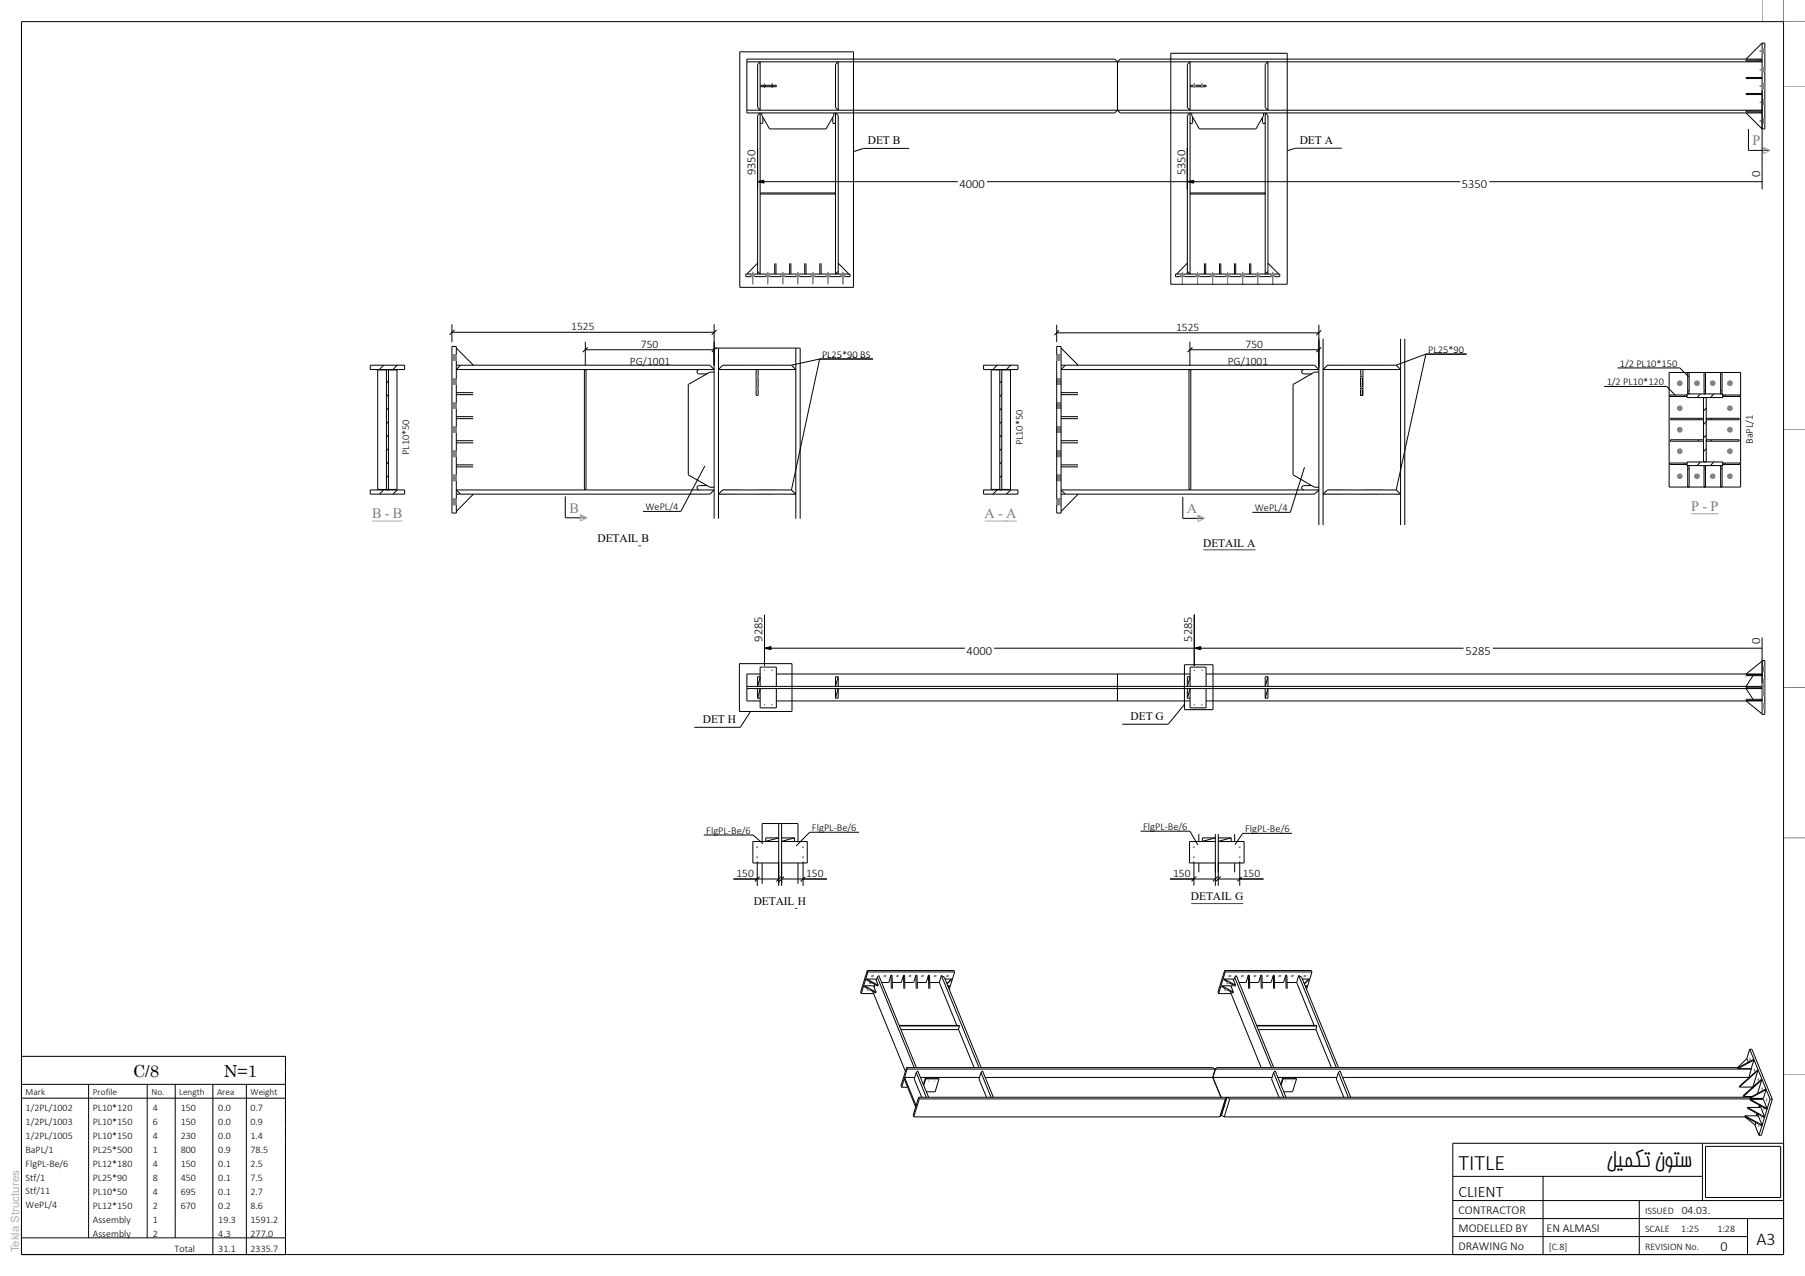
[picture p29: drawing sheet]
<svg xmlns="http://www.w3.org/2000/svg" width="420mm" height="297mm" viewBox="0 0 420 297" stroke-linecap="round" stroke-linejoin="round" font-family="sans-serif">
<defs><g id="words">
<g font-size="5.1">
<text x="339.4" y="272.4">TITLE</text>
<text x="373.7" y="271.7">لیمکت نوتس</text>
</g>
<text font-size="4.2" x="408.7" y="289.8">A3</text>
<g font-size="3.9">
<text x="31" y="250.7">C/8</text>
<text x="52.1" y="250.7">N=1</text>
</g>
<text font-size="3.7" x="339.4" y="278.5">CLIENT</text>
<g font-size="3.3" fill="#7f7f7f">
<text x="407.8" y="33.8">P</text>
<text x="132.5" y="119.3">B</text>
<text x="276.2" y="119.4">A</text>
<text x="393.5" y="118.9">P - P</text>
<text x="86.6" y="120.5">B - B</text>
<text x="229.1" y="120.5">A - A</text>
</g>
<text font-size="3.3" x="400.3" y="291.3">0</text>
<g font-size="2.9">
<text x="175.8" y="40.8" transform="rotate(-90 175.8 40.8)">9350</text>
<text x="275.8" y="40.8" transform="rotate(-90 275.8 40.8)">5350</text>
<text x="409.5" y="41.3" transform="rotate(-90 409.5 41.3)">0</text>
<text x="223.3" y="43.8">4000</text>
<text x="340.1" y="43.8">5350</text>
<text x="177.4" y="149.4" transform="rotate(-90 177.4 149.4)">9285</text>
<text x="277.4" y="149.4" transform="rotate(-90 277.4 149.4)">5285</text>
<text x="409.5" y="149.9" transform="rotate(-90 409.5 149.9)">0</text>
<text x="224.9" y="152.4">4000</text>
<text x="341" y="152.4">5285</text>
</g>
<g font-size="2.8">
<text x="339.4" y="286.8">MODELLED BY</text>
<text x="339.4" y="282.6">CONTRACTOR</text>
<text x="359.9" y="286.8">EN ALMASI</text>
<text x="339.4" y="291">DRAWING No</text>
</g>
<g font-size="2.7">
<text x="201.9" y="33.5">DET B</text>
<text x="302.4" y="33.5">DET A</text>
<text x="132.9" y="76.9">1525</text>
<text x="273.6" y="77">1525</text>
<text x="149.1" y="80.9">750</text>
<text x="289.8" y="80.9">750</text>
<text x="146.6" y="84.9">PG/1001</text>
<text x="285.7" y="85">PG/1001</text>
<text x="139" y="126.2">DETAIL B</text>
<text x="280" y="127.2">DETAIL</text>
<text x="290.2" y="127.2">A</text>
<text x="263.1" y="167.5">DET G</text>
<text x="163.5" y="168.2">DET H</text>
<text x="171.4" y="204.1">150</text>
<text x="187.6" y="204.1">150</text>
<text x="273" y="204.1">150</text>
<text x="277.1" y="209.5">DETAIL</text>
<text x="287.4" y="209.5">G</text>
<text x="289.2" y="204.1">150</text>
<text x="175.4" y="210.6">DETAIL H</text>
<text x="391.3" y="282.5">04.03.</text>
</g>
<text font-size="2.7" fill="#b2b2b2" x="4.5" y="291.5" transform="rotate(-90 4.5 291.5)">Tekla Structures</text>
<g font-size="2.4">
<text x="191.3" y="83.3">PL25*90 BS</text>
<text x="332.3" y="82.2">PL25*90</text>
<text x="373.8" y="89.7">1/2 PL10*120</text>
<text x="376.9" y="85.4">1/2 PL10*150</text>
<text x="95.2" y="105.9" transform="rotate(-90 95.2 105.9)">PL10*50</text>
<text x="238" y="103.7" transform="rotate(-90 238 103.7)">PL10*50</text>
<text x="407.8" y="103.4" transform="rotate(-90 407.8 103.4)">BaPL/1</text>
<text x="150.2" y="118.8">WePL/4</text>
<text x="292" y="119">WePL/4</text>
<text x="164.3" y="194.1">FlgPL-Be/6</text>
<text x="188.9" y="193.5">FlgPL-Be/6</text>
<text x="266" y="193.2">FlgPL-Be/6</text>
<text x="289.7" y="193.7">FlgPL-Be/6</text>
</g>
<g font-size="2.3">
<text x="6" y="258.5">1/2PL/1002</text>
<text x="6" y="261.8">1/2PL/1003</text>
<text x="21.6" y="258.6">PL10*120</text>
<text x="21.6" y="261.8">PL10*150</text>
<text x="35.6" y="258.6">4</text>
<text x="35.6" y="261.8">6</text>
<text x="42" y="258.6">150</text>
<text x="42" y="261.8">150</text>
<text x="50.8" y="258.6">0.0</text>
<text x="50.8" y="261.8">0.0</text>
<text x="58.3" y="258.6">0.7</text>
<text x="58.3" y="261.8">0.9</text>
<text x="6" y="265">1/2PL/1005</text>
<text x="6" y="268.3">BaPL/1</text>
<text x="21.6" y="265">PL10*150</text>
<text x="21.6" y="268.3">PL25*500</text>
<text x="35.6" y="265">4</text>
<text x="35.6" y="268.3">1</text>
<text x="42" y="265">230</text>
<text x="42" y="268.3">800</text>
<text x="50.8" y="265">0.0</text>
<text x="50.8" y="268.3">0.9</text>
<text x="58.3" y="265">1.4</text>
<text x="58.3" y="268.3">78.5</text>
<text x="6" y="271.5">FlgPL-Be/6</text>
<text x="6" y="274.8">Stf/1</text>
<text x="21.6" y="271.6">PL12*180</text>
<text x="21.6" y="274.8">PL25*90</text>
<text x="35.6" y="271.6">4</text>
<text x="35.6" y="274.8">8</text>
<text x="42" y="271.6">150</text>
<text x="42" y="274.8">450</text>
<text x="50.8" y="271.6">0.1</text>
<text x="50.8" y="274.8">0.1</text>
<text x="58.3" y="271.6">2.5</text>
<text x="58.3" y="274.8">7.5</text>
<text x="6" y="278">Stf/11</text>
<text x="6" y="281.3">WePL/4</text>
<text x="21.6" y="278">PL10*50</text>
<text x="21.6" y="281.3">PL12*150</text>
<text x="35.6" y="278">4</text>
<text x="35.6" y="281.3">2</text>
<text x="42" y="278">695</text>
<text x="42" y="281.3">670</text>
<text x="50.8" y="278">0.1</text>
<text x="50.8" y="281.3">0.2</text>
<text x="58.3" y="278">2.7</text>
<text x="58.3" y="281.3">8.6</text>
<text x="21.6" y="284.6">Assembly</text>
<text x="21.6" y="287.8">Assembly</text>
<text x="35.6" y="284.6">1</text>
<text x="35.6" y="287.8">2</text>
<text x="50.8" y="284.6">19.3</text>
<text x="50.8" y="287.8">4.3</text>
<text x="58.3" y="284.6">1591.2</text>
<text x="58.3" y="287.8">277.0</text>
<text x="382.8" y="286.7">SCALE</text>
<text x="382.8" y="282.5">ISSUED</text>
<text x="391.2" y="286.7">1:25</text>
<text x="399.6" y="286.7">1:28</text>
<text x="40.6" y="291.4">Total</text>
<text x="50.8" y="291.4">31.1</text>
<text x="58.3" y="291.4">2335.7</text>
<text x="360.4" y="290.9">[C.8]</text>
<text x="382.8" y="290.9">REVISION No.</text>
</g>
<g font-size="2.2">
<text x="6" y="255">Mark</text>
<text x="21.6" y="255">Profile</text>
<text x="35.2" y="255">No.</text>
<text x="41.7" y="255">Length</text>
<text x="50.5" y="255">Area</text>
<text x="58.3" y="255">Weight</text>
</g>
</g></defs>
<g fill="none" stroke="#000" stroke-width=".23">
<path d="M295 14.4v11.3l-.6-.7v-10zM177.5 27.3v1.3l-.4 .2-.2-.4M193.8 27.3v1.1a.32 .32 0 0 0 .3 .4 .32 .32 0 0 0 .3-.4M410 25.8h-3.7v.3h3.7M280.2 61.3v2.5M280.5 61.3v2.5M89.3 85l-1 1M90.4 98.1l-.5 .5M90.4 95l-.5 .5M90.4 91.8l-.5 .5M90.4 88.7l-.5 .5M92.4 85l-1 1"/>
<path d="M232 85l-1 1M233.1 98.1l-.5 .5M233.1 95l-.5 .5M233.1 91.8l-.5 .5M233.1 88.7l-.5 .5M235.2 85l-1.1 1M395.6 91.7l-.8 .8M397 98.1l-.6 .7M397 95l-.6 .7M398.8 91.7l-.8 .8M89.3 114l-1 1M90.4 113.8l-.2 .2"/>
<path d="M90.4 110.7l-.5 .5M90.4 107.5l-.5 .5M90.4 104.4l-.5 .5M90.4 101.3l-.5 .4M92.4 114l-1 1M232 114l-1 1M233.1 113.8l-.2 .2M233.1 110.7l-.5 .5M233.1 107.5l-.5 .5M233.1 104.4l-.5 .5M233.1 101.3l-.5 .4M235.2 114l-1.1 1"/>
<path d="M395.6 107.5l-.8 .9M397 104.4l-.6 .7M397 101.3l-.6 .6M398.8 107.5l-.8 .9"/>
</g>
<path d="M277.7 19.9v.3M277.9 19.3v1.1M278 19.9v.3M279.5 19.9v.3M279.7 19.3v1.1M279.8 19.9v.3" fill="none" stroke="#7f7f7f" stroke-width=".23"/>
<g fill="#7f7f7f">
<path d="M277.7 19.9h.3v.3h-.3z"/>
<path d="M279.5 19.9h.3v.3h-.3z"/>
</g>
<path d="M276.9 19.9h3.7v.3h-3.7zM410 14h-3.7v.2h3.7M294.4 26.3l.6 .6v36.3l-.6 .6zM187.2 61.3v2.5M187.5 61.3v2.5M195 63.2v.6M195 61.3l2.5 2.5" fill="none" stroke="#000" stroke-width=".23"/>
<path d="M177.7 19.9v.3M177.9 19.3v1.1M178.1 19.9v.3M179.5 19.9v.3M179.6 19.3v1.1M179.8 19.9v.3" fill="none" stroke="#7f7f7f" stroke-width=".23"/>
<g fill="#7f7f7f">
<path d="M177.7 19.9h.4v.3h-.4z"/>
<path d="M179.5 19.9h.3v.3h-.3z"/>
</g>
<path d="M173.8 14.4h86.2M260 14.4l-.6-.6h-85.6v12.5h85.6l.6-.6M260 14.4v11.3M409.4 13.8h.6M410 10l-3.7 3.8M173.8 25.7h86.2M176.9 26.3v37.5l-.6-.6v-36.3zM177.2 26.3v.6l1.9 3.1h13.1l1.8-3.1v-.6M277.3 26.3v.6l1.8 3.1h13.1l1.8-3.1v-.6M406.3 26.3l3.7 3.7M409.4 26.3h.6M276.9 44.9h17.4v.3h-17.4z" fill="none" stroke="#000" stroke-width=".23"/>
<path d="M174.7 63.8v.6M175.1 63.3v2.9M175.6 63.8v.6M195.7 63.8v.6M196.1 63.3v2.9M196.6 63.8v.6" fill="none" stroke="#7f7f7f" stroke-width=".23"/>
<g fill="#7f7f7f">
<path d="M174.7 63.8h.9v.6h-.9z"/>
<path d="M195.7 63.8h.9v.6h-.9z"/>
</g>
<path d="M276.9 19.9v-5.5l-.6 .6v10l.6 .7v-5.5M410 10h.6v20h-.6zM173.5 63.8h24.3v.6h-24.3zM273.5 63.8h24.3v.6h-24.3z" fill="none" stroke="#000" stroke-width=".23"/>
<g fill="none" stroke="#7f7f7f" stroke-width=".23">
<path d="M409.4 11.9h1.2M409.4 16.3h1.2M410 12.4h.6M410 11.4h.6M410 16.8h.6M410 15.8h.6M410 19.5h.6M409.4 20h1.2M409.4 23.8h1.2M409.4 28.1h1.2M410 20.5h.6M410 24.3h.6"/>
<path d="M410 23.3h.6M410 28.7h.6M410 27.6h.6"/>
</g>
<g fill="#7f7f7f">
<path d="M410 11.4h.6v1h-.6z"/>
<path d="M410 15.8h.6v1h-.6z"/>
<path d="M410 19.5h.6v1h-.6z"/>
<path d="M410 23.3h.6v1h-.6z"/>
<path d="M410 27.6h.6v1.1h-.6z"/>
</g>
<path d="M409.6 14l-.2-.2h-148.8l-.6 .6h150l-.2-.2M409.8 25.8l.2-.1h-150l.6 .6h148.8l.2-.2M177 44.9h17.3v.3h-17.3zM276.3 63.2v.6M276.3 61.3l-2.5 2.5M290.7 61.3v2.5M291 61.3v2.5" fill="none" stroke="#000" stroke-width=".23"/>
<g fill="#7f7f7f">
<path d="M177.9 19.3v1.1z"/>
<path d="M178.1 19.9v.3z"/>
<path d="M177.7 19.9v.3z"/>
<path d="M179.6 19.3l.1 1.1z"/>
<path d="M179.8 19.9v.3z"/>
<path d="M179.5 19.9v.3z"/>
</g>
<path d="M176.9 19.9h3.7v.3h-3.7M176.9 14.4v11.3l-.6-.7v-10zM194.4 15l.6-.6v11.3l-.6-.7zM410 18h-3.7v.3h3.7M276.3 26.9l.6-.6v37.5l-.6-.6zM277.5 27.3v1.3l-.3 .2-.3-.2M293.8 27.3v1.1a.32 .32 0 0 0 .3 .4 .32 .32 0 0 0 .3-.4M410 21.8h-3.7v.2h3.7" fill="none" stroke="#000" stroke-width=".23"/>
<g fill="#7f7f7f">
<path d="M277.9 19.3v1.1z"/>
<path d="M278 19.9l.1 .3z"/>
<path d="M277.7 19.9v.3z"/>
<path d="M279.6 19.3l.1 1.1z"/>
<path d="M279.8 19.9v.3z"/>
<path d="M279.4 19.9l.1 .3z"/>
</g>
<path d="M194.4 26.3l.6 .6v36.3l-.6 .6z" fill="none" stroke="#000" stroke-width=".23"/>
<path d="M274.7 63.8v.6M275.1 63.3v2.9M275.5 63.8v.6M295.7 63.8v.6M296.1 63.3v2.9M296.5 63.8v.6" fill="none" stroke="#7f7f7f" stroke-width=".23"/>
<g fill="#7f7f7f">
<path d="M274.7 63.8h.8v.6h-.8z"/>
<path d="M295.7 63.8h.8v.6h-.8z"/>
</g>
<g fill="none" stroke="#000" stroke-width=".23">
<path d="M176.3 63.2v.6M176.3 61.3l-2.5 2.5M180.3 61.3v2.5M180.6 61.3v2.5M183.7 61.3v2.5M184 61.3v2.5M190.8 61.3v2.5M191.1 61.3v2.5M283.8 61.3v2.5M284.1 61.3v2.5M287.2 61.3v2.5M287.5 61.3v2.5"/>
<path d="M295 63.2v.6M295 61.3l2.5 2.5"/>
</g>
<g fill="none" stroke="#7f7f7f" stroke-width=".23">
<path d="M274.7 63.8v.6M275.1 63.3v2.9M275.5 63.8v.6M278.2 63.8v.6M278.6 63.3v2.9M279.1 63.8v.6M281.7 63.8v.6M282.2 63.3v2.9M282.5 63.8v.6M285.2 63.8v.6M285.6 63.3v2.9M286 63.8v.6"/>
<path d="M288.7 63.8v.6M289.1 63.3v2.9M289.6 63.8v.6M292.2 63.8v.6M292.7 63.3v2.9M293 63.8v.6M295.7 63.8v.6M296.1 63.3v2.9M296.5 63.8v.6"/>
</g>
<g fill="#7f7f7f">
<path d="M274.7 63.8h.8v.6h-.8z"/>
<path d="M278.2 63.8h.9v.6h-.9z"/>
<path d="M281.7 63.8h.8v.6h-.8z"/>
<path d="M285.2 63.8h.8v.6h-.8z"/>
<path d="M288.7 63.8h.9v.6h-.9z"/>
<path d="M292.2 63.8h.8v.6h-.8z"/>
<path d="M295.7 63.8h.8v.6h-.8z"/>
</g>
<g fill="none" stroke="#7f7f7f" stroke-width=".23">
<path d="M174.7 63.8v.6M175.1 63.3v2.9M175.6 63.8v.6M178.2 63.8v.6M178.6 63.3v2.9M179.1 63.8v.6M181.7 63.8v.6M182.2 63.3v2.9M182.5 63.8v.6M185.2 63.8v.6M185.6 63.3v2.9M186.1 63.8v.6"/>
<path d="M188.7 63.8v.6M189.1 63.3v2.9M189.6 63.8v.6M192.2 63.8v.6M192.7 63.3v2.9M193 63.8v.6M195.7 63.8v.6M196.1 63.3v2.9M196.6 63.8v.6"/>
</g>
<g fill="#7f7f7f">
<path d="M174.7 63.8h.9v.6h-.9z"/>
<path d="M178.2 63.8h.9v.6h-.9z"/>
<path d="M181.7 63.8h.8v.6h-.8z"/>
<path d="M185.2 63.8h.9v.6h-.9z"/>
<path d="M188.7 63.8h.9v.6h-.9z"/>
<path d="M192.2 63.8h.8v.6h-.8z"/>
<path d="M195.7 63.8h.9v.6h-.9z"/>
</g>
<g fill="none" stroke="#000" stroke-width=".23">
<path d="M205.1 228.7h1.7M207.6 228.7h2.1M210.5 228.7h2.1M213.4 228.7h2.1M216.3 228.7h2.3M218.6 228.7l4 10M219 227.1l-.4 1.6M219 227.1l8.8 21.4M219 227.1l.7 .4 8.6 21M220.5 229.4h.4M220.9 229.4l-.3 .3M220.9 229.4l-.2 .4"/>
<path d="M223 239.6l3.7 8.9M284.8 227.9l-.1 .1 2.7 1.5 .1-.2M284.8 227.9h2.1l.6 1.4M284.8 227.9l2.7 1.4M286.3 230.8l7.2 17.7M286.7 229.1l-.1 .7M287.3 227.5l-.3 .7M287.3 227.5l8.6 21M287.3 227.5l.4-.4 8.7 21.4M209.8 253.1h1.4M210.5 250.8l2.6 6.5v.4l-2.7-6.6zM210.5 250.8h2.3"/>
<path d="M210.9 248.5l-1.3 4.2 .2 .4M210.9 248.5l.2 .3M210.9 248.5h71.2l.7 .3M211.1 248.8l-1.3 4.3M211.1 248.8h71.7M214.2 250.8h13.7M215.3 250.9h3.1l.1 .2M215.3 250.9l-.5 1.6M215.3 250.9l.1 .2M215.4 251.1h3.1M215.4 251.1l-.5 1.5M218.5 251.1l-.9 3h-2.1"/>
<path d="M228.3 249.6l-.5 1.6 1.7 4.2M228.3 249.6l2.3 5.8M228.3 249.6l.3-.3 2.5 6.1M229.2 250.8h53M282.2 250.8l1.9 4.6M282.8 248.8l-.6 2M284.9 257.3l-.1 .4M406 260l2.4 1.9 .2-.6M408.8 259.7h.1M408.9 259.7h.1"/>
</g>
<g fill="#7f7f7f">
<circle cx="216.1" cy="251.6" r=".12"/>
<circle cx="217.5" cy="251.7" r=".14"/>
</g>
<path d="M302.2 227.1l-.5 1.6M302.2 227.1l8.7 21.4M302.2 227.1l.7 .4 8.5 21M406.6 257.8v.1l3.9 2.2 .1-.1M406.6 257.8l4 2.2M406.6 257.8h3.1l.9 2.2" fill="none" stroke="#000" stroke-width=".23"/>
<path d="M202.2 228.6a.32 .32 0 0 1 .6-.1 .32 .32 0 0 1-.2 .5h-.3z" fill-rule="evenodd" fill="#7f7f7f"/>
<g fill="none" stroke="#000" stroke-width=".23">
<path d="M200.4 231.3h2.9M201.8 225.9l.1 .3M201.8 225.9l-1.6 5 .2 .4M201.8 225.9h20.2l.1 .3M201.9 226.2l-1.5 5.1M201.9 226.2h20.2M203.1 230.8l7.6 18.5M203.6 229.1l-.2 .7M204.1 227.5l-.2 .7M204.1 227.5l8.6 21M204.1 227.5l.4-.4 8.7 21.4M222.1 226.2l-1.2 4.1"/>
<path d="M288.3 228.7h1.6M290.7 228.7h2.2M293.7 228.7h2M299.2 227l-.5 1.7h-2.2M299.2 227h.2l.1 3.1M299.2 227l.1 3.1M299.5 228.7h2.2l4.1 10M306.2 239.6l3.6 8.9M213.2 249.6l-.5 1.6 1.8 4.2M213.2 249.6l2.3 5.8M213.2 249.6l.3-.3 2.6 6.1M298.4 250.9h3.2l.1 .2"/>
<path d="M298.4 250.9l-.4 1.6M298.4 250.9l.1 .2M298.5 251.1h3.2M298.5 251.1l-.4 1.5M301.7 251.1l-1 3h-2M405.6 255.2h2M406 259.7v.2l4 2.1v-.1M406 259.7l4 2.2M406 259.7h3.1l.9 2.2M409 249.2l-4.3 3.8M409 249.2l-1.2 3.8h-3.1M409 249.2v-.2l-4.3 3.9v.1"/>
<path d="M409.9 251.4l-4.3 3.8M409.9 251.4v-.2l-4.3 3.9v.1M409.9 251.4l-1 3.1"/>
</g>
<g fill="#7f7f7f">
<path d="M411 255.6a.53 .53 0 0 1 0 .9z" fill-rule="evenodd"/>
<path d="M410 253a.5 .5 0 0 1-.1 .9z" fill-rule="evenodd"/>
<path d="M409 250.9a.41 .41 0 0 1 .3 .4 .41 .41 0 0 1-.3 .4z" fill-rule="evenodd"/>
<path d="M408.1 248.7a.41 .41 0 0 1 .3 .4 .41 .41 0 0 1-.3 .4z" fill-rule="evenodd"/>
<path d="M407.1 246.1a.53 .53 0 0 1 0 .9z" fill-rule="evenodd"/>
<path d="M410.4 257.6a.46 .46 0 0 1-.1 .8z" fill-rule="evenodd"/>
<path d="M409.8 259.5a.53 .53 0 0 1 0 .8z" fill-rule="evenodd"/>
<path d="M409.2 261.5a.45 .45 0 0 1 .2 .4 .45 .45 0 0 1-.2 .4z" fill-rule="evenodd"/>
</g>
<g fill="none" stroke="#000" stroke-width=".23">
<path d="M209.2 238.7h14l.1 .1M209.3 238.8h14M223.3 238.8l-.3 .8h-13.4M283.5 231.3h2.9M284.3 229.4v.3l2.6 1.4 .1-.2M284.3 229.4h2.1l.6 1.5M284.3 229.4l2.7 1.5M284.9 225.9l.2 .3M284.9 225.9l-1.5 5 .1 .4M284.9 225.9h20.2l.2 .3M285.1 226.2l-1.6 5.1M285.1 226.2h20.2"/>
<path d="M305.3 226.2l-1.3 4.1M212.6 260h71.2M213.7 255.4l-1.2 4.2 .1 .4M213.7 255.4l.2 .4M213.7 255.4h71.8M213.9 255.8l-1.3 4.2M213.9 255.8h71.2M285.1 255.8l-1.3 4.2M285.5 255.4l-.4 .4M285.5 255.4l-1.3 4.2-.4 .4"/>
</g>
<path d="M285.4 228.6a.33 .33 0 0 1 .5-.1 .33 .33 0 0 1 .1 .5 .33 .33 0 0 1-.5 0l-.2-.1z" fill-rule="evenodd" fill="#7f7f7f"/>
<g fill="none" stroke="#000" stroke-width=".23">
<path d="M293.4 227h.2l.1 3.1M293.4 227l-.5 1.7M293.4 227l.1 3.1M282.8 248.8l-.6 2M282.8 248.8h124.7M284.9 260h121.2M285.5 255.4l-1.3 4.2 .7 .4M285.5 255.4l.6 .4M285.5 255.4h121.8M286.1 255.8l-1.2 4.2M286.1 255.8h123.7M296.3 249.6l-.4 1.6 1.7 4.2"/>
<path d="M296.3 249.6l2.4 5.8M296.3 249.6l.4-.3 2.5 6.1M404.5 248.5h-121.3l-.4 .3M406.8 247.2l-.4-.8-2.1 2.1M407.2 255.9v.1l3.9 2.2 .1-.2M407.2 255.9l4 2.1M407.2 255.9h3.1l.9 2.1M407.3 248.7l.2 .1M407.5 248.8l-.6 2M408.1 246.7l-3.7 2M408.1 246.7l-.6 2h-3.1M408.1 246.7l-.1-.1-3.7 2 .1 .1"/>
<path d="M408.8 259.2l-.2 .5M409 259.3l-.2 .4M409.4 257.2l-.2 .6M409.6 257.3l-.2 .5M409.8 255.8v.1M409.9 255.6l-.1 .2M410.1 255.6l-.1 .3M410.9 253.6l-3.7 2M410.9 253.6l-.6 2h-3.1M410.9 253.6l-.1-.1-3.7 2 .1 .1"/>
</g>
<g fill="#7f7f7f">
<circle cx="299.2" cy="251.6" r=".14"/>
<circle cx="300.7" cy="251.6" r=".14"/>
</g>
<g fill="none" stroke="#000" stroke-width=".23">
<path d="M201.2 229.4h2l.6 1.5M201.2 229.4l-.1 .3 2.7 1.4v-.2M201.2 229.4l2.6 1.5M201.6 227.9v.1l2.7 1.5v-.2M201.6 227.9h2.2l.5 1.4M201.6 227.9l2.7 1.4M207.3 227h.3v3.1M207.3 227l-.5 1.7M207.3 227l.1 3.1M210.2 227h.3v3.1M210.2 227l-.5 1.7M210.2 227l.1 3.1"/>
<path d="M213.1 227h.3v3.1M213.1 227l-.5 1.7M213.1 227l.1 3.1M216 227h.3l.1 3.1M216 227l-.5 1.7M216 227l.1 3.1M219.9 227.9h1.5M221.4 227.9l-1.1 1M221.4 227.9l-1.1 1.1M290.4 227h.3l.1 3.1M290.4 227l-.5 1.7M290.4 227l.1 3.1"/>
<path d="M292.4 238.7h13.9l.1 .1M292.4 238.8h14M296.3 227h.2l.1 3.1M296.3 227l-.6 1.7M296.3 227v3.1M303 227.9h1.5M303.7 229.4h.4M304.1 229.4l-.3 .3M304.1 229.4l-.3 .4M304.5 227.9l-1.1 1M304.5 227.9l-1 1.1M306.4 238.8l-.2 .8h-13.4"/>
<path d="M284.9 257.3l-.1 .4M296 250.8h-13.8l1.9 4.6M297.3 250.8h13.7M311.4 249.6l-.5 1.6 1.8 4.2M311.4 249.6l2.3 5.8M311.4 249.6l.4-.3 2.5 6.1M312.4 250.8h94.6M407.1 244.2l-.7 2.2M407.1 244.2h.5l4.8 11.7M407.1 244.2l4.8 11.7M409.6 257.3l-.1 .4M411.9 255.9l-2.6 8.3"/>
<path d="M411.9 255.9h.5M412.4 255.9l-2.6 8.3h-.5M408.3 261.8l1 2.4"/>
</g>
<g fill="#7f7f7f">
<path d="M284.9 230.2a.32 .32 0 0 1 .4-.2 .32 .32 0 0 1 .2 .5 .32 .32 0 0 1-.4 .1l-.3-.1z" fill-rule="evenodd"/>
<path d="M285.9 227a.33 .33 0 0 1 .5-.1 .33 .33 0 0 1 0 .5 .33 .33 0 0 1-.4 0l-.2-.1z" fill-rule="evenodd"/>
<path d="M288.9 226.9a.33 .33 0 0 1 .4 0 .33 .33 0 0 1 0 .5 .33 .33 0 0 1-.4 0l-.2-.1z" fill-rule="evenodd"/>
<path d="M291.8 226.9a.31 .31 0 0 1 .4 .1 .31 .31 0 0 1 0 .4 .31 .31 0 0 1-.4 0l-.2-.1z" fill-rule="evenodd"/>
<path d="M294.6 227a.33 .33 0 0 1 .5-.1 .33 .33 0 0 1 .1 .5 .33 .33 0 0 1-.5 0l-.1-.1z" fill-rule="evenodd"/>
<path d="M297.6 227a.33 .33 0 0 1 .4-.1 .33 .33 0 0 1 .1 .5 .33 .33 0 0 1-.5 0l-.2-.1z" fill-rule="evenodd"/>
<path d="M300.5 226.9a.33 .33 0 0 1 .5 0 .33 .33 0 0 1 0 .5 .33 .33 0 0 1-.5 0l-.1-.1z" fill-rule="evenodd"/>
<path d="M303.4 226.9a.31 .31 0 0 1 .5 .1 .31 .31 0 0 1 0 .4 .31 .31 0 0 1-.5 0l-.1-.1z" fill-rule="evenodd"/>
<path d="M201.8 230.2a.32 .32 0 0 1 .4-.2 .32 .32 0 0 1 .2 .5 .32 .32 0 0 1-.5 .1l-.2-.1z" fill-rule="evenodd"/>
<path d="M202.8 227a.33 .33 0 0 1 .5-.1 .33 .33 0 0 1 0 .5 .33 .33 0 0 1-.5 0l-.2-.1z" fill-rule="evenodd"/>
<path d="M205.7 226.9a.33 .33 0 0 1 .5 0 .33 .33 0 0 1 0 .5 .33 .33 0 0 1-.5 0l-.1-.1z" fill-rule="evenodd"/>
<path d="M208.7 226.9a.31 .31 0 0 1 .4 .1 .31 .31 0 0 1 0 .4 .31 .31 0 0 1-.4 0l-.2-.1z" fill-rule="evenodd"/>
<path d="M211.5 227a.33 .33 0 0 1 .5-.1 .33 .33 0 0 1 0 .5 .33 .33 0 0 1-.5 0l-.1-.2z" fill-rule="evenodd"/>
<path d="M214.4 227a.33 .33 0 0 1 .5-.1 .33 .33 0 0 1 0 .5 .33 .33 0 0 1-.4 0l-.2-.1z" fill-rule="evenodd"/>
<path d="M217.4 226.9a.33 .33 0 0 1 .4 0 .33 .33 0 0 1 0 .5 .33 .33 0 0 1-.4 0l-.2-.1z" fill-rule="evenodd"/>
<path d="M220.3 226.9a.31 .31 0 0 1 .4 .1 .31 .31 0 0 1 0 .4 .31 .31 0 0 1-.4 0l-.2-.1z" fill-rule="evenodd"/>
</g>
<path d="M228.9 85h8v1h-8zM232.6 86.1h-2v27.8h2M232.6 86v28M233.1 86.1h2v27.8h-2M233.1 86v28M228.9 114h8v1h-8z" fill="none" stroke="#000" stroke-width=".23"/>
<g fill="#7f7f7f">
<circle cx="390.9" cy="89.2" r=".67"/>
<circle cx="390.8" cy="95" r=".66"/>
<circle cx="390.8" cy="100" r=".66"/>
<circle cx="390.9" cy="105" r=".67"/>
<circle cx="390.8" cy="110.8" r=".66"/>
<circle cx="394.8" cy="89.2" r=".68"/>
<circle cx="394.8" cy="110.9" r=".67"/>
<circle cx="398.5" cy="89.2" r=".67"/>
<circle cx="398.5" cy="110.8" r=".66"/>
<circle cx="402.5" cy="89.2" r=".68"/>
<circle cx="402.5" cy="95" r=".67"/>
<circle cx="402.5" cy="100" r=".68"/>
<circle cx="402.5" cy="105" r=".68"/>
<circle cx="402.5" cy="110.9" r=".67"/>
</g>
<g fill="none" stroke="#000" stroke-width=".23">
<path d="M388.4 86.7h16.6v26.7h-16.6zM391.9 91.9v.4M392.5 91.9h-4v.4h4M392.5 91.7h8.4v.8h-8.4zM392.7 90.9h.3M392.7 86.7v5M393 86.7v5M395.2 97.4v.3M396.4 97.4h-7.7v.3h7.7M396.4 92.5v15M396.5 90.9h.3M396.5 86.7v5"/>
<path d="M396.8 86.7v5M397 97.4h7.7v.3h-7.7M397 92.5v15M398.1 97.4v.3M400.3 86.7v5M400.3 90.9h.4M400.7 86.7v5M400.9 91.9h3.9v.4h-3.9M401.4 91.9v.4M391.9 107.8v.3M392.5 107.5h8.4v.9h-8.4zM392.5 107.8h-4v.3h4"/>
<path d="M392.7 109.1h.3M392.7 108.4v5M393 108.4v5M395.2 102.4v.3M396.4 102.4h-7.7v.3h7.7M396.5 108.4v5M396.5 109.1h.3M396.8 108.4v5M397 102.4h7.7v.3h-7.7M398.1 102.4v.3M400.3 108.4v5M400.3 109.1h.4"/>
<path d="M400.7 108.4v5M400.9 107.8h3.9v.3h-3.9M401.4 107.8v.3M282.8 194.1v8.9M283.5 194.1v8.9"/>
</g>
<g fill="#7f7f7f">
<circle cx="288.4" cy="197.2" r=".24"/>
<circle cx="288.4" cy="199.5" r=".24"/>
</g>
<path d="M286.5 195.9h3v5h-6" fill="none" stroke="#000" stroke-width=".23"/>
<g fill="#7f7f7f">
<circle cx="277.8" cy="197.2" r=".24"/>
<circle cx="277.8" cy="199.5" r=".24"/>
</g>
<path d="M276.6 86.1h.5v27.8h-.5zM278.9 194.1v1.8M279.8 195h3l-3 .8zM282.8 195.9h-6v5h6M283.5 195.9l3-.9v.9zM283.5 195h3M287.3 194.1v1.8M278.9 200.9v2.1M287.3 200.9v2.1" fill="none" stroke="#000" stroke-width=".23"/>
<path d="M316.6 87.9h.5M316.6 87.3h.5M316.6 90.7h.5M316.6 90.1h.5" fill="none" stroke="#7f7f7f" stroke-width=".23"/>
<g fill="#7f7f7f">
<path d="M316.6 87.3h.5v.6h-.5z"/>
<path d="M316.6 90.1h.5v.6h-.5z"/>
</g>
<path d="M316.6 86h.5v6h-.5zM246.9 114h60l-1 1h-58z" fill="none" stroke="#000" stroke-width=".23"/>
<g fill="none" stroke="#7f7f7f" stroke-width=".23">
<path d="M245.9 83.9h1M245.9 82.5h1M245.9 89.5h1M245.9 88.2h1M245.9 95.1h1M245.9 93.8h1M245.9 99.4h1M245.9 100.7h1M245.9 106.3h1M245.9 104.9h1M245.9 111.9h1M245.9 110.6h1"/>
<path d="M245.9 117.5h1M245.9 116.2h1"/>
</g>
<g fill="#7f7f7f">
<path d="M245.9 82.5h1v1.4h-1z"/>
<path d="M245.9 88.2h1v1.3h-1z"/>
<path d="M245.9 93.8h1v1.3h-1z"/>
<path d="M245.9 99.4h1v1.3h-1z"/>
<path d="M245.9 104.9h1v1.4h-1z"/>
<path d="M245.9 110.6h1v1.3h-1z"/>
<path d="M245.9 116.2h1v1.3h-1z"/>
</g>
<g fill="none" stroke="#000" stroke-width=".23">
<path d="M306.9 78.9v43.3M307.8 78.9v43.3M325.9 78.9v43.3M326.9 78.9v43.3M245.9 80.6h1v38.8h-1zM246.9 91.4h3.9M246.9 91.9h3.9M247.9 85h58l1 1h-60zM303.4 86a.51 .51 0 0 0-.5 .5 .51 .51 0 0 0 .5 .5h1.8M306.9 86.6h-1l-5 2.9v21l5 2.9h1M316.6 86h-8.8l1.1-1h16l1 1h-8.8M316.6 87.8v4.2"/>
<path d="M317.1 87.8v4.2M246.9 108.2h3.9M246.9 108.7h3.9M305.2 113h-1.8a.51 .51 0 0 0-.5 .5 .51 .51 0 0 0 .5 .5M307.8 115l1.1-1h16l1 1z"/>
</g>
<g fill="#000">
<path d="M307.8 86l1.1-1zM316.6 92h.5zM316.6 86l.5 .1zM324.9 85l1 1zM307.8 115l1.1-1zM324.9 114l1 1z"/>
<path d="M308.9 85h4.2zM317.3 85h4.3z"/>
<path d="M321.6 86l4.3 .1zM313.2 86l4.2 .1zM307.8 86l1.1 .1z"/>
<path d="M307.8 115l4.3 .1zM316.3 115l4.2 .1zM324.8 115l1.1 .1z"/>
<path d="M308.9 114h4.2zM317.3 114h4.3z"/>
</g>
<g fill="#7f7f7f">
<path d="M316.6 87.9h.5z"/>
<path d="M316.6 87.3l.5 .1z"/>
<path d="M316.6 90.7h.5z"/>
<path d="M316.6 90.1l.5 .1z"/>
</g>
<path d="M246.9 85h1M246.9 81l4 4M246.9 102.6h3.9M246.9 103.1h3.9" fill="none" stroke="#000" stroke-width=".23"/>
<path d="M245.9 83.9h1M245.9 82.5h1M245.9 117.5h1M245.9 116.2h1" fill="none" stroke="#7f7f7f" stroke-width=".23"/>
<g fill="#7f7f7f">
<path d="M245.9 82.5h1v1.4h-1z"/>
<path d="M245.9 116.2h1v1.3h-1z"/>
</g>
<path d="M246.9 97h3.9M246.9 97.4h3.9M246.9 115h1M250.9 115l-4 4" fill="none" stroke="#000" stroke-width=".23"/>
<g fill="#7f7f7f">
<circle cx="176.2" cy="197.2" r=".24"/>
<circle cx="176.2" cy="199.5" r=".24"/>
<circle cx="186.8" cy="197.2" r=".24"/>
<circle cx="186.8" cy="199.5" r=".24"/>
</g>
<g fill="none" stroke="#000" stroke-width=".23">
<path d="M176.9 156.9h-3.1v2.9M180.6 156.9h79.4v2.9M173.8 160.3v2.8h3.1M260 160.3v2.8h-79.4M177.3 195.9v-4.2h8.4v4.2M178.2 195h3l-3 .8zM181.2 195.9h-6v5h6M181.2 191.7v14M181.9 195h3M181.9 191.7v14M184.9 195l-3 .9h5.9v5h-5.9M184.9 195v.9"/>
<path d="M177.3 200.9v4.8M185.7 200.9v4.8"/>
</g>
<g fill="#7f7f7f">
<path d="M177.8 163.9h.2v.3h-.2z" fill-rule="evenodd"/>
<path d="M179.5 163.9h.3v.3h-.3z" fill-rule="evenodd"/>
<path d="M177.8 155.9h.2v.3h-.2z" fill-rule="evenodd"/>
<path d="M179.5 155.9h.3v.3h-.3z" fill-rule="evenodd"/>
</g>
<g fill="none" stroke="#000" stroke-width=".23">
<path d="M176.3 157.5h.6l-.6 2.3zM176.9 159.8v-4.5h3.7v4.5M194.4 157.5h.6l-.6 2.3zM195 157.5v2.3M276.9 157.5v-2.2h3.7v4.5M406.3 159.9h3.7v.2h-3.7zM406.3 157h3.7v.3h-3.7zM410 159.8h-150v.5h150M410 153.9l-3.7 3h3.7M176.3 162.5h.6M176.3 160.3v2.2M180.6 160.3v4.5h-3.7v-4.5l-.6 2.2"/>
<path d="M194.4 160.3v2.2M195 160.3v2.2h-.6zM294.4 160.3v2.2M295 160.3v2.2h-.6zM410 163.1h-3.7l3.7 3.1"/>
</g>
<g fill="#7f7f7f">
<path d="M277.8 155.9h.2v.3h-.2z" fill-rule="evenodd"/>
<path d="M279.5 155.9h.3v.3h-.3z" fill-rule="evenodd"/>
</g>
<path d="M260 159.8h-86.2v.5h86.2M276.3 157.5h.6l-.6 2.3zM276.9 157.5v2.3M276.9 156.9h-16.9v6.2h16.9M280.6 156.9h125.7M294.4 157.5h.6l-.6 2.3zM295 157.5v2.3M410 153.8h.6v12.5h-.6zM280.6 163.1h125.7M410 162.8h-3.7v.2h3.7" fill="none" stroke="#000" stroke-width=".23"/>
<g fill="#7f7f7f">
<path d="M277.8 163.9h.2v.3h-.2z" fill-rule="evenodd"/>
<path d="M279.5 163.9h.3v.3h-.3z" fill-rule="evenodd"/>
</g>
<path d="M407.9 157.3l-1.6 2.5M408.1 156.9v.1M280.6 160.3v4.5h-3.7v-2.3" fill="none" stroke="#000" stroke-width=".23"/>
<path d="M410 159.1h.6M410 158.2h.6M410 159.5h.6M410 156.2h.6M410 155.1h.6M410 164.9h.6M410 163.9h.6M410 161.9h.6M410 160.9h.6M410 160.5h.6" fill="none" stroke="#7f7f7f" stroke-width=".23"/>
<g fill="#7f7f7f">
<path d="M410 163.9h.6v1h-.6z"/>
<path d="M410 160.9h.6v1h-.6z"/>
<path d="M410 158.2h.6v.9h-.6z"/>
<path d="M410 159.5h.6v1h-.6z"/>
<path d="M410 155.1h.6v1.1h-.6z"/>
</g>
<path d="M166.2 86.6h-1l-5.1 2.9v21l5.1 2.9h1M175.9 86h-8.7l.9-1h16l1.1 1h-8.8M167.2 115l.9-1h16l1.1 1zM276.3 160.3v2.2M276.9 160.3v2.2h-.6zM406.3 160.3l1.6 2.5M408.1 163v.1" fill="none" stroke="#000" stroke-width=".23"/>
<g fill="#7f7f7f">
<path d="M175.9 87.9h.5z"/>
<path d="M175.9 87.3l.5 .1z"/>
<path d="M175.9 90.7h.5z"/>
<path d="M175.9 90.1l.5 .1z"/>
</g>
<g fill="none" stroke="#000" stroke-width=".23">
<path d="M105.2 80.6h1v38.8h-1zM106.2 85h59l1 1h-60l.9-1M106.2 81l4 4M106.2 91.4h3.9M106.2 91.9h3.9M136 86.1h.4v27.8h-.4zM162.7 86a.51 .51 0 0 0-.5 .5 .51 .51 0 0 0 .5 .5h1.8M167.2 81v39.7M175.9 86h.5v6h-.5zM185.2 81v39.7M106.2 115h59l1-1h-60l.9 1M106.2 108.2h3.9"/>
<path d="M106.2 108.7h3.9M110.2 115l-4 4M164.5 113h-1.8a.51 .51 0 0 0-.5 .5 .51 .51 0 0 0 .5 .5M166.2 120.7v-39.7h20v39.7"/>
</g>
<g fill="#000">
<path d="M167.1 86l1.1-1zM184.1 85l1.1 1zM167.1 115l1.1-1zM184.1 114l1.1 1z"/>
<path d="M167.2 86l4.2 .1zM175.6 86l4.3 .1zM184.1 86l1.1 .1z"/>
<path d="M168.1 85h4.3zM176.6 85h4.2z"/>
<path d="M167.2 115l4.2 .1zM175.6 115l4.3 .1zM184.1 115l1.1 .1z"/>
<path d="M168.1 114h4.3zM176.6 114h4.2z"/>
</g>
<path d="M175.9 87.9h.5M175.9 87.3h.5M175.9 90.7h.5M175.9 90.1h.5" fill="none" stroke="#7f7f7f" stroke-width=".23"/>
<g fill="#7f7f7f">
<path d="M175.9 87.3h.5v.6h-.5z"/>
<path d="M175.9 90.1h.5v.6h-.5z"/>
</g>
<path d="M105.2 83.9h1M105.2 82.5h1M105.2 117.5h1M105.2 116.2h1" fill="none" stroke="#7f7f7f" stroke-width=".23"/>
<g fill="#7f7f7f">
<path d="M105.2 82.5h1v1.4h-1z"/>
<path d="M105.2 116.2h1v1.3h-1z"/>
</g>
<path d="M106.2 97h3.9M106.2 97.4h3.9M106.2 102.6h3.9M106.2 103.1h3.9" fill="none" stroke="#000" stroke-width=".23"/>
<g fill="none" stroke="#7f7f7f" stroke-width=".23">
<path d="M105.2 83.9h1M105.2 82.5h1M105.2 89.5h1M105.2 88.2h1M105.2 95.1h1M105.2 93.8h1M105.2 99.4h1M105.2 100.7h1M105.2 106.3h1M105.2 104.9h1M105.2 111.9h1M105.2 110.6h1"/>
<path d="M105.2 117.5h1M105.2 116.2h1"/>
</g>
<g fill="#7f7f7f">
<path d="M105.2 82.5h1v1.4h-1z"/>
<path d="M105.2 88.2h1v1.3h-1z"/>
<path d="M105.2 93.8h1v1.3h-1z"/>
<path d="M105.2 99.4h1v1.3h-1z"/>
<path d="M105.2 104.9h1v1.4h-1z"/>
<path d="M105.2 110.6h1v1.3h-1z"/>
<path d="M105.2 116.2h1v1.3h-1z"/>
</g>
<g fill="none" stroke="#000" stroke-width=".23">
<path d="M172.1 12.1h26.5v54.8h-26.5zM272.4 12.4h27.1v53.8h-27.1zM201 34.5l-2.4 .8M301.5 34.5l-2 .6M406.8 30v5h5M86.1 85h8v1h-8zM89.9 86.1h-2v27.8h2M89.9 86v28M90.4 86.1h2v27.8h-2M90.4 86v28M184.1 85l6.6-1.4-6.6 30.4M324.9 85l6.9-2.6-6.9 31.6"/>
<path d="M387.8 90l2 2M390.9 85.6l2 2.1M86.1 114h8v1h-8zM131.5 115.5v5h5M164 108.5l-5.6 10.5M275.2 115.7v4.9h5M303.5 108.8l-3.3 10.4M172 154.5h12.3v11.1h-12.3zM275.6 154.7h6.6v10.5h-6.6zM174.6 165.6l-2.3 3.7M275.6 164l-3.8 4.6M175.2 194.3l2.3 2.1"/>
<path d="M188.4 193.7l-3.1 3.2M276.9 193.5l1.8 3.2M289.1 194l-1.7 2.6"/>
</g>
<path d="M410 0v5M415 0v5h5M415 20h5M415 100h5M415 160h5M415 195h5M415 250h5" fill="none" stroke="#7f7f7f" stroke-width=".23"/>
<path d="M407.8 31.3h1.9v2.5h-1.9z" fill="#fff"/>
<path d="M410.3 34.3l1.5 .7-1.5 .8z" fill="none" stroke="#a8a1a8" stroke-width=".23"/>
<path d="M410.3 34.3l1.5 .7h-1.5z" fill="#a8a1a8"/>
<path d="M301.5 34.5h10.7" fill="none" stroke="#000" stroke-width=".23"/>
<g fill="#fff">
<path d="M302.5 31.5h5.1v2h-5.1z"/>
<path d="M308.2 31.5h2v2h-2z"/>
</g>
<path d="M201 34.5h10.5" fill="none" stroke="#000" stroke-width=".23"/>
<g fill="#fff">
<path d="M202 31.5h5.1v2h-5.1z"/>
<path d="M207.7 31.5h1.8v2h-1.8z"/>
</g>
<path d="M276.3 34.5v9.5M410 21v23.1M276.3 42.3h133.7M276.3 42.3l1.4-.4v.7z" fill="none" stroke="#000" stroke-width=".23"/>
<path d="M276.3 42.3l1.4-.4v.7z" fill="#000"/>
<path d="M339.7 42.3h6.8" fill="none" stroke="#fff" stroke-width="3" stroke-linecap="butt"/>
<path d="M406.5 39.4h3.1v2.3h-3.1z" fill="#fff"/>
<path d="M176.3 42.3l1.5-.4v.7z" fill="#000"/>
<path d="M176.3 34.5v9.5M276.3 34.5v9.5M176.3 42.3h100M176.3 42.3l1.5-.4v.7z" fill="none" stroke="#000" stroke-width=".23"/>
<path d="M222.8 42.3h6.9" fill="none" stroke="#fff" stroke-width="3" stroke-linecap="butt"/>
<g fill="#fff">
<path d="M272.8 34.5h3v6.8h-3z"/>
<path d="M172.8 34.5h3v6.8h-3z"/>
</g>
<g fill="#fff">
<path d="M229.1 118h2.4v2.5h-2.4z"/>
<path d="M232.3 118h1.1v2.5h-1.1z"/>
<path d="M234.1 118h2.5v2.5h-2.5z"/>
</g>
<path d="M229.1 121.3h7.5" fill="none" stroke="#a8a1a8" stroke-width=".23"/>
<g fill="#fff">
<path d="M235.8 95.4h1.8v8.3h-1.8z"/>
<path d="M393.5 116.4h1.9v2.5h-1.9z"/>
<path d="M396.1 116.4h1.2v2.5h-1.2z"/>
<path d="M398 116.4h1.8v2.5h-1.8z"/>
</g>
<path d="M393.5 119.6h6.3" fill="none" stroke="#a8a1a8" stroke-width=".23"/>
<g fill="#fff">
<path d="M373.8 87.5h3.3v1.9h-3.3z"/>
<path d="M377.7 87.5h9.5v1.9h-9.5z"/>
</g>
<path d="M373.3 90h14.5" fill="none" stroke="#000" stroke-width=".23"/>
<g fill="#fff">
<path d="M405.7 96.6h1.8v6.8h-1.8z"/>
<path d="M376.9 83.2h3.3v1.8h-3.3z"/>
<path d="M380.8 83.2h9.5v1.8h-9.5z"/>
</g>
<path d="M376.3 85.6h14.6" fill="none" stroke="#000" stroke-width=".23"/>
<g fill="#fff">
<path d="M277.2 207.6h9.6v2h-9.6z"/>
<path d="M287.4 207.6h1.9v2h-1.9z"/>
</g>
<path d="M277.2 210.3h12.1" fill="none" stroke="#4c4c4c" stroke-width=".23"/>
<path d="M289.7 191.6h10.3v1.8h-10.3z" fill="#fff"/>
<path d="M289.1 194h11.5" fill="none" stroke="#000" stroke-width=".23"/>
<path d="M266 191h10.3v1.8h-10.3z" fill="#fff"/>
<path d="M265.4 193.5h11.5M272.2 204.6h10.6M277.8 200.5v5.7M278.3 204l-1.1 1.1M282.8 200.5v5.7M283.3 204l-1.1 1.1M283.5 204.6h10.5M283.5 200.5v5.7M284 204l-1.1 1.1M288.5 200.5v5.7M289 204l-1.1 1.1" fill="none" stroke="#000" stroke-width=".23"/>
<path d="M272.6 202.7h4.9M288.8 202.7h4.9" fill="none" stroke="#fff" stroke-width="2.8" stroke-linecap="butt"/>
<path d="M292 116.9h7.6v1.8h-7.6z" fill="#fff"/>
<path d="M291.4 119.2h8.8" fill="none" stroke="#000" stroke-width=".23"/>
<g fill="#fff">
<path d="M280 125.2h9.6v2.1h-9.6z"/>
<path d="M290.2 125.2h1.9v2.1h-1.9z"/>
</g>
<path d="M280 128h12.1" fill="none" stroke="#4c4c4c" stroke-width=".23"/>
<path d="M332.4 80h8.2v1.8h-8.2z" fill="#fff"/>
<path d="M245.9 77.5h61M245.9 75.6v4M246.4 76.9l-1.1 1.1M306.9 75.6v10M307.4 76.9l-1.1 1.1M331.8 82.4h9.4" fill="none" stroke="#000" stroke-width=".23"/>
<path d="M273.3 75.6h6.2" fill="none" stroke="#fff" stroke-width="2.8" stroke-linecap="butt"/>
<path d="M332.4 80h8.2v1.8h-8.2z" fill="#fff"/>
<path d="M276.9 79.5v5.6M306.9 79.5v5.6M276.9 81.4h30M277.5 80.9l-1.2 1.1M307.4 80.9l-1.1 1.1M331.8 82.4h9.4" fill="none" stroke="#000" stroke-width=".23"/>
<path d="M289.4 79.5h4.9" fill="none" stroke="#fff" stroke-width="2.8" stroke-linecap="butt"/>
<path d="M276.2 116.9h2.4v2.5h-2.4z" fill="#fff"/>
<path d="M278.7 119.9l1.5 .7-1.5 .8z" fill="none" stroke="#a8a1a8" stroke-width=".23"/>
<path d="M278.7 119.9l1.5 .7h-1.5z" fill="#a8a1a8"/>
<g fill="#fff">
<path d="M285.7 82.6h9.4v2h-9.4z"/>
<path d="M164.3 192h10.3v1.8h-10.3z"/>
</g>
<path d="M163.7 194.3h11.5M170.6 204.6h10.6M176.2 200.5v5.7M176.7 204l-1.1 1.2M181.2 200.5v5.7M181.7 204l-1.1 1.2" fill="none" stroke="#000" stroke-width=".23"/>
<path d="M175.4 209.7h9.5M185.6 209.7h2" fill="none" stroke="#fff" stroke-width="2" stroke-linecap="butt"/>
<path d="M184.9 211.5h.7" fill="none" stroke="#4c4c4c" stroke-width=".23"/>
<path d="M171 202.8h4.9" fill="none" stroke="#fff" stroke-width="2.8" stroke-linecap="butt"/>
<path d="M189 191.3h10.2v1.8h-10.2z" fill="#fff"/>
<path d="M277.9 150.9h132.1M277.9 143v12M277.9 150.9l1.5-.4v.7zM410 148.4v10.6M161.5 169.3h10.8M261.1 168.6h10.7M188.4 193.7h11.5M181.9 204.6h10.5M181.9 200.5v5.7M182.4 204l-1.1 1.2M186.9 200.5v5.7M187.4 204l-1.1 1.2" fill="none" stroke="#000" stroke-width=".23"/>
<path d="M187.2 202.8h4.9" fill="none" stroke="#fff" stroke-width="2.8" stroke-linecap="butt"/>
<path d="M277.9 150.9l1.5-.4v.7z" fill="#000"/>
<path d="M163.6 167.3h7.7M263.1 166.6h7.7" fill="none" stroke="#fff" stroke-width="2" stroke-linecap="butt"/>
<path d="M340.5 150.9h6.8" fill="none" stroke="#fff" stroke-width="3.1" stroke-linecap="butt"/>
<path d="M406.5 148h3.1v2.3h-3.1z" fill="#fff"/>
<path d="M177.9 150.9l1.5-.4v.7z" fill="#000"/>
<path d="M177.9 150.9h100M177.9 143v12M177.9 150.9l1.5-.4v.7zM277.9 143v12" fill="none" stroke="#000" stroke-width=".23"/>
<path d="M224.5 150.9h6.8" fill="none" stroke="#fff" stroke-width="3.1" stroke-linecap="butt"/>
<g fill="#fff">
<path d="M274.4 143h3.1v6.9h-3.1z"/>
<path d="M174.4 143h3.1v6.9h-3.1z"/>
</g>
<path d="M150.2 116.6h7.6v1.8h-7.6z" fill="#fff"/>
<path d="M149.6 119h8.8" fill="none" stroke="#000" stroke-width=".23"/>
<path d="M139 125.3h9.5M149.3 125.3h1.7" fill="none" stroke="#fff" stroke-width="2" stroke-linecap="butt"/>
<path d="M148.5 127h.7" fill="none" stroke="#4c4c4c" stroke-width=".23"/>
<g fill="#fff">
<path d="M146.6 82.5h9.4v2.1h-9.4z"/>
<path d="M132.5 116.8h2.2v2.5h-2.2z"/>
</g>
<path d="M135 119.8l1.5 .7-1.5 .8z" fill="none" stroke="#a8a1a8" stroke-width=".23"/>
<path d="M135 119.8l1.5 .7h-1.5z" fill="#a8a1a8"/>
<g fill="#fff">
<path d="M191.3 81.1h8.3v1.8h-8.3z"/>
<path d="M200.1 81.1h2.4v1.8h-2.4z"/>
</g>
<path d="M190.7 83.6h12.4" fill="none" stroke="#000" stroke-width=".23"/>
<g fill="#fff">
<path d="M191.3 81.1h8.3v1.8h-8.3z"/>
<path d="M200.1 81.1h2.4v1.8h-2.4z"/>
</g>
<path d="M105.2 77.3h61M105.2 75.5v4.1M105.7 76.8l-1.1 1.1M136.2 79.5v5.6M166.2 75.5v9.6M166.8 76.8l-1.2 1.1M136.2 81.4h30M136.7 80.9l-1.1 1.1M166.8 80.9l-1.2 1.1M190.7 83.6h12.4" fill="none" stroke="#000" stroke-width=".23"/>
<path d="M132.5 75.5h6.3M148.8 79.5h4.8" fill="none" stroke="#fff" stroke-width="2.8" stroke-linecap="butt"/>
<g fill="#fff">
<path d="M86.6 118h2.2v2.5h-2.2z"/>
<path d="M89.6 118h1.1v2.5h-1.1z"/>
<path d="M91.4 118h2.3v2.5h-2.3z"/>
</g>
<path d="M86.6 121.3h7.1" fill="none" stroke="#a8a1a8" stroke-width=".23"/>
<path d="M93.1 97.6h1.8v8.3h-1.8z" fill="#fff"/>
<g fill="none" stroke="#000" stroke-width=".23">
<path d="M5 5h410v287h-410zM5 252.4h61.4M5 245.9h61.4v46.1M5 255.6h61.4M20.6 252.4v35.7M34.2 252.4v35.7M40.8 252.4v35.7M49.5 252.4v39.6M57.3 252.4v39.6M338 279.4h77M338 273.8h58.1M359 273.8v18.2"/>
<path d="M381.4 279.4v12.6M396.1 266.1v13.3M396.8 266.8h17.5v11.9h-17.5zM415 266.1h-77v25.9M5 288.1h61.4M338 287.8h68.6M338 283.6h77M406.6 283.6v8.4"/>
</g>
<path d="M391.3 280.2h6.7v1.9h-6.7z" fill="#fff"/>
<use href="#words"/>
</svg>
